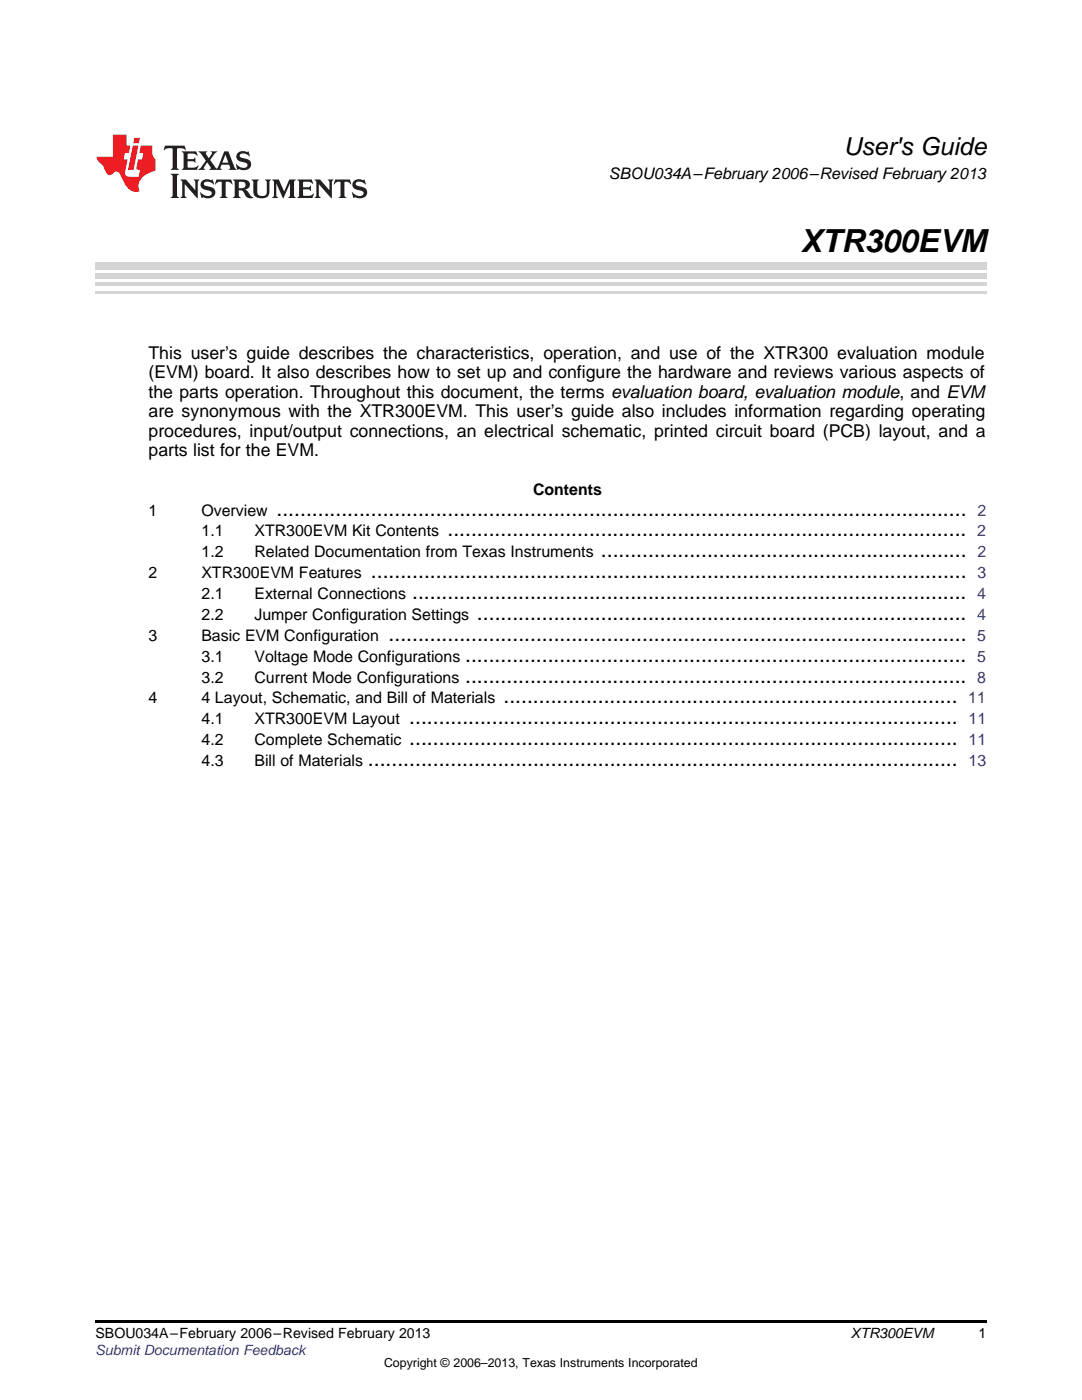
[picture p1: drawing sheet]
<svg xmlns="http://www.w3.org/2000/svg" width="216mm" height="279mm" viewBox="0 0 216 279" stroke-linecap="round" stroke-linejoin="round" font-family="sans-serif">
<defs><g id="words">
<text font-size="6.3" x="159.8" y="50.2">XTR300EVM</text>
<text font-size="4.9" x="168.3" y="30.9">User's Guide</text>
<g font-size="4.2">
<text x="55.2" y="102.9">.....................................................................................................................</text>
<text x="89.3" y="107.1">........................................................................................</text>
<text x="119.9" y="111.2">..............................................................</text>
<text x="74" y="115.4">.....................................................................................................</text>
<text x="82.2" y="119.6">..............................................................................................</text>
<text x="95.2" y="123.7">...................................................................................</text>
<text x="77.5" y="127.9">..................................................................................................</text>
<text x="92.8" y="132">.....................................................................................</text>
<text x="92.8" y="136.2">.....................................................................................</text>
<text x="100.5" y="140.4">.............................................................................</text>
<text x="81.7" y="144.5">.............................................................................................</text>
<text x="81.7" y="148.7">.............................................................................................</text>
<text x="73.4" y="152.9">....................................................................................................</text>
</g>
<g font-size="3.5">
<text x="29.6" y="71.6">This user’s guide describes the characteristics, operation, and use of the XTR300 evaluation module</text>
<text x="29.6" y="75.5">(EVM) board. It also describes how to set up and configure the hardware and reviews various aspects of</text>
<text x="29.6" y="79.4">the parts operation. Throughout this document, the terms evaluation board, evaluation module, and EVM</text>
<text x="29.6" y="83.3">are synonymous with the XTR300EVM. This user’s guide also includes information regarding operating</text>
<text x="29.6" y="87.2">procedures, input/output connections, an electrical schematic, printed circuit board (PCB) layout, and a</text>
<text x="29.6" y="91.1">parts list for the EVM.</text>
</g>
<g font-size="3.2">
<text x="121.5" y="35.7">SBOU034A–February 2006–Revised February 2013</text>
<text x="106.4" y="98.8">Contents</text>
<text x="29.6" y="102.9">1</text>
<text x="40.2" y="102.9">Overview</text>
<text x="40.2" y="107.1">1.1</text>
<text x="50.8" y="107.1">XTR300EVM Kit Contents</text>
<text x="40.2" y="111.2">1.2</text>
<text x="50.8" y="111.2">Related Documentation from Texas Instruments</text>
<text x="29.6" y="115.4">2</text>
<text x="40.2" y="115.4">XTR300EVM Features</text>
<text x="40.2" y="119.6">2.1</text>
<text x="50.8" y="119.6">External Connections</text>
<text x="40.2" y="123.7">2.2</text>
<text x="50.8" y="123.7">Jumper Configuration Settings</text>
<text x="29.6" y="127.9">3</text>
<text x="40.2" y="127.9">Basic EVM Configuration</text>
<text x="40.2" y="132">3.1</text>
<text x="40.2" y="136.2">3.2</text>
<text x="50.8" y="132">Voltage Mode Configurations</text>
<text x="50.8" y="136.2">Current Mode Configurations</text>
<text x="29.6" y="140.4">4</text>
<text x="40.2" y="140.4">4 Layout, Schematic, and Bill of Materials</text>
<text x="40.2" y="144.5">4.1</text>
<text x="40.2" y="148.7">4.2</text>
<text x="50.8" y="144.5">XTR300EVM Layout</text>
<text x="50.8" y="148.7">Complete Schematic</text>
<text x="40.2" y="152.9">4.3</text>
<text x="50.8" y="152.9">Bill of Materials</text>
</g>
<g font-size="3.2" fill="#00f">
<text x="195" y="107.1">2</text>
<text x="195" y="102.9">2</text>
<text x="195" y="111.2">2</text>
<text x="195" y="119.6">4</text>
<text x="195" y="115.4">3</text>
<text x="195" y="123.7">4</text>
<text x="195" y="127.9">5</text>
<text x="195" y="132">5</text>
<text x="195" y="136.2">8</text>
<text x="193.2" y="140.4">11</text>
<text x="193.3" y="144.5">11</text>
<text x="193.3" y="148.7">11</text>
<text x="193.3" y="152.9">13</text>
</g>
<g font-size="2.8">
<text x="19" y="267.1">SBOU034A–February 2006–Revised February 2013</text>
<text x="169.8" y="267.1">XTR300EVM</text>
<text x="195.3" y="267">1</text>
</g>
<text font-size="2.8" fill="#00f" x="19" y="270.4">Submit Documentation Feedback</text>
<text font-size="2.5" x="76.6" y="272.7">Copyright © 2006–2013, Texas Instruments Incorporated</text>
</g></defs>
<path d="M19 263.5h177.8v.6h-177.8z" fill="#000"/>
<path d="M19 58.3h177.8" fill="none" stroke="#d4d4d4" stroke-width=".42"/>
<g fill="#d4d4d4">
<path d="M19 56.3h177.8v.7h-177.8z"/>
<path d="M19 54.5h177.8v1.1h-177.8z"/>
<path d="M19 52.4h177.8v1.4h-177.8z"/>
</g>
<path d="M32.9 29.1l-.3 .9h.1a1.64 1.64 0 0 1 1.7-.3l.1 3.6-.4 .6h1.6l-.4-.6v-3.5v-.1l.4-.1a1.36 1.36 0 0 1 1.3 .4h.1l-.3-.9zM36.3 30.2l.3 .3v.3v2.5v.3l-.3 .3h3l.3-.9h-.1a1.87 1.87 0 0 1-2 .4l-.1-1.2h1.2l.4 .3v-1.1l-.4 .3-1.2 .1 .1-1.1 .2-.1a1.66 1.66 0 0 1 1.7 .5l.1-.1-.3-.8zM39.6 30.2l1.5 1.9-.9 1.2-.7 .6h1.4l-.3-.3 .7-1.2 .8 1.2-.3 .3h2.5l-.3-.3 .2-.7h1.5l.2 .6-.3 .4h1.6l-.4-.5-1.2-3.2h-.8l-1.2 2.9-.4 .6-1.3-1.8 .9-1.1 .6-.6h-1.4l.3 .3-.6 1.1-.6-1 .2-.4zM45 30.8l.6 1.7h-1.2zM47.4 30.6a1.04 1.04 0 0 0-.2 1.1 1.04 1.04 0 0 0 1 .6l1 .2a.5 .5 0 0 1 .2 .6 .5 .5 0 0 1-.5 .4 1.76 1.76 0 0 1-1.7-.8l-.1 .1 .3 1.1 .2-.1a2.54 2.54 0 0 0 2.2-.3 1.12 1.12 0 0 0 .2-1.2 1.12 1.12 0 0 0-1-.6l-1-.3a.4 .4 0 0 1-.2-.4 .4 .4 0 0 1 .4-.3 1.6 1.6 0 0 1 1.6 .5h.1l-.3-1-.3 .2-.2-.1a1.62 1.62 0 0 0-1.7 .3zM34.1 34.7l.3 .3 .1 .3v3.6l-.1 .3-.3 .3h1.6l-.3-.3-.1-.3v-3.6l.1-.3 .3-.3zM36 35.8l.4 .6v2.5l-.1 .3-.3 .3h1.2l-.3-.6v-2.1l2.6 2.8v-3.2l.3-.6h-1.2l.3 .4 .1 1.7-1.9-2.1zM40.3 36.2a1.04 1.04 0 0 0-.2 1.1 1.04 1.04 0 0 0 .9 .6l1 .3a.5 .5 0 0 1 .2 .5 .5 .5 0 0 1-.4 .4 1.76 1.76 0 0 1-1.8-.7h-.1l.3 1.1 .2-.1a2.55 2.55 0 0 0 2.3-.3 1.12 1.12 0 0 0 .2-1.2 1.12 1.12 0 0 0-1-.6l-1-.3a.41 .41 0 0 1-.2-.4 .41 .41 0 0 1 .4-.3 1.6 1.6 0 0 1 1.5 .5h.1l-.3-1-.2 .2-.2-.1a1.64 1.64 0 0 0-1.7 .3zM43.2 35.8l-.3 1h.1a.95 .95 0 0 1 1.2-.5v2.6v.3l-.4 .3h1.6l-.3-.3-.1-.3v-2.4l.3-.2a1.02 1.02 0 0 1 1 .5h.1l-.3-1zM46.5 35.8l.3 .4v.2v2.5v.3l-.3 .3h1.5l-.3-.3-.1-1.2a.9 .9 0 0 1 1.2 .8 1.07 1.07 0 0 0 1.7 .6 1.97 1.97 0 0 1-1.1-1.3l-.5-.3a.98 .98 0 0 0 1-1 .98 .98 0 0 0-1-.9zM47.7 36.3h.2a.81 .81 0 0 1 1.1 .6 .64 .64 0 0 1-.7 .7h-.7zM50.2 35.8l.3 .4 .1 .2v1.9a1.59 1.59 0 0 0 2.1 1.2 1.15 1.15 0 0 0 1.1-1.2v-2.1l.3-.4h-1.2l.3 .6v1.9a.97 .97 0 0 1-.7 .9 .97 .97 0 0 1-1.1-.6l-.1-2.2 .1-.2 .3-.4zM54.3 35.8l.3 .4 .1 .2v2.5l-.4 .6h1.2l-.4-.6v-2.3l1.4 3 1.4-3v2.3l-.4 .6h1.5l-.3-.3v-.3v-2.5v-.2l.3-.4h-1.3l-1 2.4-1.1-2.4zM59.3 35.8l.3 .4 .1 .2v2.5l-.1 .3-.3 .3h3l.4-.8-.1-.1a1.88 1.88 0 0 1-2.1 .4v-1.2h1.2l.3 .3v-1l-.3 .2-1.2 .1v-1l.3-.1a1.66 1.66 0 0 1 1.6 .4h.1l-.3-.9zM62.8 35.8l.3 .6v2.5v.3l-.3 .3h1.2l-.4-.6v-2.1l2.6 2.8v-3.2l.3-.6h-1.1l.3 .4v1.7l-1.8-2.1zM66.9 35.8l-.3 1h.1a.95 .95 0 0 1 1.2-.5v2.6v.3l-.4 .3h1.6l-.3-.3-.1-.3v-2.4l.3-.2a1.02 1.02 0 0 1 1 .5h.1l-.3-1zM70.6 36.2a1.04 1.04 0 0 0-.2 1.1 1.04 1.04 0 0 0 .9 .6l1 .3a.5 .5 0 0 1 .2 .5 .5 .5 0 0 1-.4 .4 1.75 1.75 0 0 1-1.8-.7h-.1l.3 1.1 .2-.1a2.56 2.56 0 0 0 2.3-.3 1.12 1.12 0 0 0 .2-1.2 1.12 1.12 0 0 0-1-.6l-1-.3a.4 .4 0 0 1-.2-.4 .4 .4 0 0 1 .4-.3 1.6 1.6 0 0 1 1.5 .5h.1l-.3-1-.2 .2-.2-.1a1.64 1.64 0 0 0-1.7 .3z" fill="#231f20"/>
<path d="M22.5 26.9v4.4h-3.2a2.57 2.57 0 0 0 1.2 1.7l.4 .8a1.22 1.22 0 0 0 1.3 1.1l.2-.2a.9 .9 0 0 1 1-.5 .9 .9 0 0 1 .7 .9l.5 1.1a2.58 2.58 0 0 0 3.3 1.9 2.35 2.35 0 0 1 .9-3.1l1.1-.6 1.1-.3v-2.3a1.45 1.45 0 0 1-.6-1.3v-1.5h-2.3l-.3 1.5h.8l-.2 1.3h-.9l-.3 1.6 .1 .4 .7 .1-.3 1.4h-1.1a1.52 1.52 0 0 1-1.7-.6l.6-2.9h-.8l.2-1.3h.8l.3-1.5h-.7v-2.1zM26.5 29l-1 4.9h1.2l.9-4.9zM26.8 27.5l-.2 1.1h1.1l.2-1.1z" fill="#ee1d23"/>
<use href="#words"/>
</svg>
